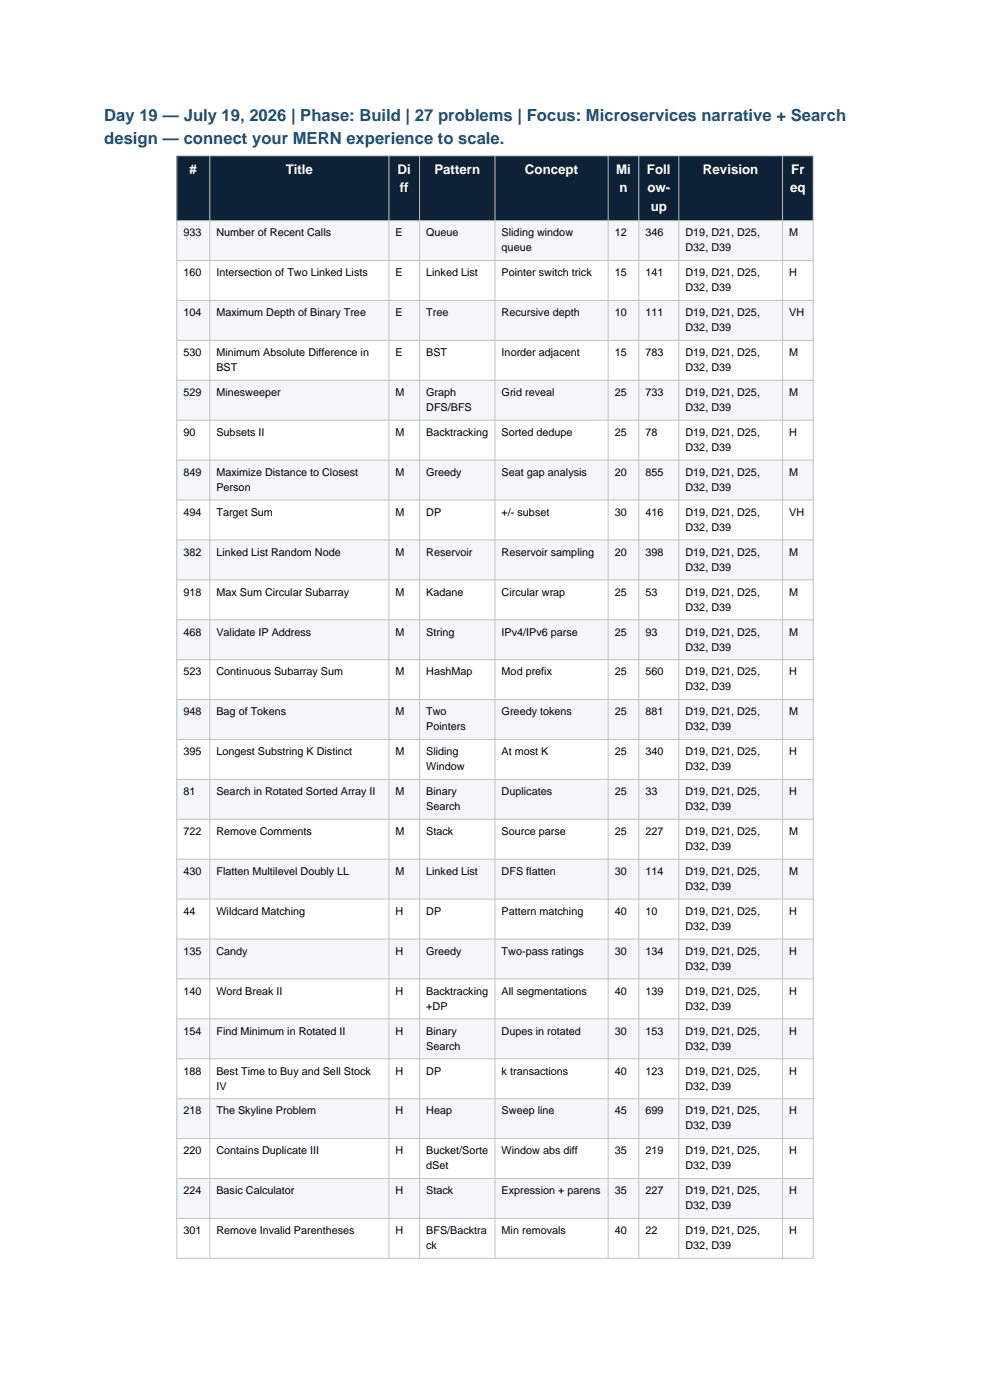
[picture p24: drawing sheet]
<svg xmlns="http://www.w3.org/2000/svg" width="210mm" height="297mm" viewBox="0 0 210 297" stroke-linecap="round" stroke-linejoin="round" font-family="sans-serif">
<defs><g id="words">
<g font-size="3.5" fill="#1a5276">
<text x="22.1" y="25.6">Day 19 — July 19, 2026 | Phase: Build | 27 problems | Focus: Microservices narrative + Search</text>
<text x="22.1" y="30.6">design — connect your MERN experience to scale.</text>
</g>
<g font-size="2.8" fill="#fff">
<text x="40.2" y="36.9">#</text>
<text x="60.6" y="36.9">Title</text>
<text x="84.3" y="36.9">Di</text>
<text x="84.8" y="40.8">ff</text>
<text x="92.1" y="36.9">Pattern</text>
<text x="111.4" y="36.9">Concept</text>
<text x="130.7" y="36.9">Mi</text>
<text x="131.4" y="40.8">n</text>
<text x="137.2" y="36.9">Foll</text>
<text x="137.3" y="40.8">ow-</text>
<text x="149.1" y="36.9">Revision</text>
<text x="167.6" y="40.8">eq</text>
<text x="167.8" y="36.9">Fr</text>
<text x="138" y="44.7">up</text>
</g>
<g font-size="2.3">
<text x="38.9" y="50.2">933</text>
<text x="45.9" y="50.2">Number of Recent Calls</text>
<text x="83.9" y="50.2">E</text>
<text x="90.4" y="50.2">Queue</text>
<text x="106.4" y="50.2">Sliding window</text>
<text x="106.4" y="53.3">queue</text>
<text x="130.4" y="50.2">12</text>
<text x="136.9" y="50.2">346</text>
<text x="145.4" y="50.2">D19, D21, D25,</text>
<text x="145.4" y="53.3">D32, D39</text>
<text x="167.4" y="50.2">M</text>
<text x="38.9" y="58.6">160</text>
<text x="45.9" y="58.6">Intersection of Two Linked Lists</text>
<text x="83.9" y="58.6">E</text>
<text x="90.4" y="58.6">Linked List</text>
<text x="106.4" y="58.6">Pointer switch trick</text>
<text x="130.4" y="58.6">15</text>
<text x="136.9" y="58.6">141</text>
<text x="145.4" y="58.6">D19, D21, D25,</text>
<text x="167.4" y="58.6">H</text>
<text x="145.4" y="61.8">D32, D39</text>
<text x="38.9" y="67.1">104</text>
<text x="45.9" y="67.1">Maximum Depth of Binary Tree</text>
<text x="83.9" y="67.1">E</text>
<text x="90.4" y="67.1">Tree</text>
<text x="106.4" y="67.1">Recursive depth</text>
<text x="130.4" y="67.1">10</text>
<text x="136.9" y="67.1">111</text>
<text x="145.4" y="67.1">D19, D21, D25,</text>
<text x="145.4" y="70.3">D32, D39</text>
<text x="167.4" y="67.1">VH</text>
<text x="38.9" y="75.6">530</text>
<text x="45.9" y="75.6">Minimum Absolute Difference in</text>
<text x="83.9" y="75.6">E</text>
<text x="90.4" y="75.6">BST</text>
<text x="106.4" y="75.6">Inorder adjacent</text>
<text x="130.4" y="75.6">15</text>
<text x="136.9" y="75.6">783</text>
<text x="145.4" y="75.6">D19, D21, D25,</text>
<text x="167.4" y="75.6">M</text>
<text x="45.9" y="78.7">BST</text>
<text x="145.4" y="78.7">D32, D39</text>
<text x="38.9" y="84">529</text>
<text x="45.9" y="84">Minesweeper</text>
<text x="83.9" y="84">M</text>
<text x="90.4" y="84">Graph</text>
<text x="90.4" y="87.2">DFS/BFS</text>
<text x="106.4" y="84">Grid reveal</text>
<text x="130.4" y="84">25</text>
<text x="136.9" y="84">733</text>
<text x="145.4" y="84">D19, D21, D25,</text>
<text x="145.4" y="87.2">D32, D39</text>
<text x="167.4" y="84">M</text>
<text x="38.9" y="92.5">90</text>
<text x="45.9" y="92.5">Subsets II</text>
<text x="83.9" y="92.5">M</text>
<text x="90.4" y="92.5">Backtracking</text>
<text x="106.4" y="92.5">Sorted dedupe</text>
<text x="130.4" y="92.5">25</text>
<text x="136.9" y="92.5">78</text>
<text x="145.4" y="92.5">D19, D21, D25,</text>
<text x="145.4" y="95.7">D32, D39</text>
<text x="167.4" y="92.5">H</text>
<text x="38.9" y="101">849</text>
<text x="45.9" y="101">Maximize Distance to Closest</text>
<text x="83.9" y="101">M</text>
<text x="90.4" y="101">Greedy</text>
<text x="106.4" y="101">Seat gap analysis</text>
<text x="130.4" y="101">20</text>
<text x="136.9" y="101">855</text>
<text x="145.4" y="101">D19, D21, D25,</text>
<text x="167.4" y="101">M</text>
<text x="45.9" y="104.1">Person</text>
<text x="145.4" y="104.1">D32, D39</text>
<text x="38.9" y="109.4">494</text>
<text x="45.9" y="109.4">Target Sum</text>
<text x="83.9" y="109.4">M</text>
<text x="90.4" y="109.4">DP</text>
<text x="106.4" y="109.4">+/- subset</text>
<text x="130.4" y="109.4">30</text>
<text x="136.9" y="109.4">416</text>
<text x="145.4" y="109.4">D19, D21, D25,</text>
<text x="145.4" y="112.6">D32, D39</text>
<text x="167.4" y="109.4">VH</text>
<text x="38.9" y="117.9">382</text>
<text x="45.9" y="117.9">Linked List Random Node</text>
<text x="83.9" y="117.9">M</text>
<text x="90.4" y="117.9">Reservoir</text>
<text x="106.4" y="117.9">Reservoir sampling</text>
<text x="130.4" y="117.9">20</text>
<text x="136.9" y="117.9">398</text>
<text x="145.4" y="117.9">D19, D21, D25,</text>
<text x="167.4" y="117.9">M</text>
<text x="145.4" y="121.1">D32, D39</text>
<text x="38.9" y="126.4">918</text>
<text x="45.9" y="126.4">Max Sum Circular Subarray</text>
<text x="83.9" y="126.4">M</text>
<text x="90.4" y="126.4">Kadane</text>
<text x="106.4" y="126.4">Circular wrap</text>
<text x="130.4" y="126.4">25</text>
<text x="136.9" y="126.4">53</text>
<text x="145.4" y="126.4">D19, D21, D25,</text>
<text x="145.4" y="129.5">D32, D39</text>
<text x="167.4" y="126.4">M</text>
<text x="38.9" y="134.8">468</text>
<text x="45.9" y="134.8">Validate IP Address</text>
<text x="83.9" y="134.8">M</text>
<text x="90.4" y="134.8">String</text>
<text x="106.4" y="134.8">IPv4/IPv6 parse</text>
<text x="130.4" y="134.8">25</text>
<text x="136.9" y="134.8">93</text>
<text x="145.4" y="134.8">D19, D21, D25,</text>
<text x="167.4" y="134.8">M</text>
<text x="38.9" y="143.3">523</text>
<text x="45.9" y="143.3">Continuous Subarray Sum</text>
<text x="83.9" y="143.3">M</text>
<text x="90.4" y="143.3">HashMap</text>
<text x="106.4" y="143.3">Mod prefix</text>
<text x="130.4" y="143.3">25</text>
<text x="136.9" y="143.3">560</text>
<text x="145.4" y="138">D32, D39</text>
<text x="145.4" y="143.3">D19, D21, D25,</text>
<text x="167.4" y="143.3">H</text>
<text x="145.4" y="146.5">D32, D39</text>
<text x="38.9" y="151.8">948</text>
<text x="45.9" y="151.8">Bag of Tokens</text>
<text x="83.9" y="151.8">M</text>
<text x="90.4" y="151.8">Two</text>
<text x="90.4" y="154.9">Pointers</text>
<text x="106.4" y="151.8">Greedy tokens</text>
<text x="130.4" y="151.8">25</text>
<text x="136.9" y="151.8">881</text>
<text x="145.4" y="151.8">D19, D21, D25,</text>
<text x="145.4" y="154.9">D32, D39</text>
<text x="167.4" y="151.8">M</text>
<text x="38.9" y="160.2">395</text>
<text x="45.9" y="160.2">Longest Substring K Distinct</text>
<text x="83.9" y="160.2">M</text>
<text x="90.4" y="160.2">Sliding</text>
<text x="106.4" y="160.2">At most K</text>
<text x="130.4" y="160.2">25</text>
<text x="136.9" y="160.2">340</text>
<text x="145.4" y="160.2">D19, D21, D25,</text>
<text x="167.4" y="160.2">H</text>
<text x="90.4" y="163.4">Window</text>
<text x="145.4" y="163.4">D32, D39</text>
<text x="38.9" y="168.7">81</text>
<text x="45.9" y="168.7">Search in Rotated Sorted Array II</text>
<text x="83.9" y="168.7">M</text>
<text x="90.4" y="168.7">Binary</text>
<text x="90.4" y="171.9">Search</text>
<text x="106.4" y="168.7">Duplicates</text>
<text x="130.4" y="168.7">25</text>
<text x="136.9" y="168.7">33</text>
<text x="145.4" y="168.7">D19, D21, D25,</text>
<text x="145.4" y="171.9">D32, D39</text>
<text x="167.4" y="168.7">H</text>
<text x="38.9" y="177.2">722</text>
<text x="45.9" y="177.2">Remove Comments</text>
<text x="83.9" y="177.2">M</text>
<text x="90.4" y="177.2">Stack</text>
<text x="106.4" y="177.2">Source parse</text>
<text x="130.4" y="177.2">25</text>
<text x="136.9" y="177.2">227</text>
<text x="145.4" y="177.2">D19, D21, D25,</text>
<text x="167.4" y="177.2">M</text>
<text x="38.9" y="185.6">430</text>
<text x="45.9" y="185.6">Flatten Multilevel Doubly LL</text>
<text x="83.9" y="185.6">M</text>
<text x="90.4" y="185.6">Linked List</text>
<text x="106.4" y="185.6">DFS flatten</text>
<text x="130.4" y="185.6">30</text>
<text x="136.9" y="185.6">114</text>
<text x="145.4" y="180.3">D32, D39</text>
<text x="145.4" y="185.6">D19, D21, D25,</text>
<text x="167.4" y="185.6">M</text>
<text x="145.4" y="188.8">D32, D39</text>
<text x="38.9" y="194.1">44</text>
<text x="45.9" y="194.1">Wildcard Matching</text>
<text x="83.9" y="194.1">H</text>
<text x="90.4" y="194.1">DP</text>
<text x="106.4" y="194.1">Pattern matching</text>
<text x="130.4" y="194.1">40</text>
<text x="136.9" y="194.1">10</text>
<text x="145.4" y="194.1">D19, D21, D25,</text>
<text x="145.4" y="197.3">D32, D39</text>
<text x="167.4" y="194.1">H</text>
<text x="38.9" y="202.6">135</text>
<text x="45.9" y="202.6">Candy</text>
<text x="83.9" y="202.6">H</text>
<text x="90.4" y="202.6">Greedy</text>
<text x="106.4" y="202.6">Two-pass ratings</text>
<text x="130.4" y="202.6">30</text>
<text x="136.9" y="202.6">134</text>
<text x="145.4" y="202.6">D19, D21, D25,</text>
<text x="167.4" y="202.6">H</text>
<text x="145.4" y="205.7">D32, D39</text>
<text x="38.9" y="211">140</text>
<text x="45.9" y="211">Word Break II</text>
<text x="83.9" y="211">H</text>
<text x="90.4" y="211">Backtracking</text>
<text x="90.4" y="214.2">+DP</text>
<text x="106.4" y="211">All segmentations</text>
<text x="130.4" y="211">40</text>
<text x="136.9" y="211">139</text>
<text x="145.4" y="211">D19, D21, D25,</text>
<text x="145.4" y="214.2">D32, D39</text>
<text x="167.4" y="211">H</text>
<text x="38.9" y="219.5">154</text>
<text x="45.9" y="219.5">Find Minimum in Rotated II</text>
<text x="83.9" y="219.5">H</text>
<text x="90.4" y="219.5">Binary</text>
<text x="106.4" y="219.5">Dupes in rotated</text>
<text x="130.4" y="219.5">30</text>
<text x="136.9" y="219.5">153</text>
<text x="145.4" y="219.5">D19, D21, D25,</text>
<text x="167.4" y="219.5">H</text>
<text x="38.9" y="228">188</text>
<text x="45.9" y="228">Best Time to Buy and Sell Stock</text>
<text x="83.9" y="228">H</text>
<text x="90.4" y="222.7">Search</text>
<text x="90.4" y="228">DP</text>
<text x="106.4" y="228">k transactions</text>
<text x="130.4" y="228">40</text>
<text x="136.9" y="228">123</text>
<text x="145.4" y="222.7">D32, D39</text>
<text x="145.4" y="228">D19, D21, D25,</text>
<text x="167.4" y="228">H</text>
<text x="45.9" y="231.1">IV</text>
<text x="145.4" y="231.1">D32, D39</text>
<text x="38.9" y="236.4">218</text>
<text x="45.9" y="236.4">The Skyline Problem</text>
<text x="83.9" y="236.4">H</text>
<text x="90.4" y="236.4">Heap</text>
<text x="106.4" y="236.4">Sweep line</text>
<text x="130.4" y="236.4">45</text>
<text x="136.9" y="236.4">699</text>
<text x="145.4" y="236.4">D19, D21, D25,</text>
<text x="145.4" y="239.6">D32, D39</text>
<text x="167.4" y="236.4">H</text>
<text x="38.9" y="244.9">220</text>
<text x="45.9" y="244.9">Contains Duplicate III</text>
<text x="83.9" y="244.9">H</text>
<text x="90.4" y="244.9">Bucket/Sorte</text>
<text x="106.4" y="244.9">Window abs diff</text>
<text x="130.4" y="244.9">35</text>
<text x="136.9" y="244.9">219</text>
<text x="145.4" y="244.9">D19, D21, D25,</text>
<text x="167.4" y="244.9">H</text>
<text x="90.4" y="248.1">dSet</text>
<text x="145.4" y="248.1">D32, D39</text>
<text x="38.9" y="253.4">224</text>
<text x="45.9" y="253.4">Basic Calculator</text>
<text x="83.9" y="253.4">H</text>
<text x="90.4" y="253.4">Stack</text>
<text x="106.4" y="253.4">Expression + parens</text>
<text x="130.4" y="253.4">35</text>
<text x="136.9" y="253.4">227</text>
<text x="145.4" y="253.4">D19, D21, D25,</text>
<text x="145.4" y="256.5">D32, D39</text>
<text x="167.4" y="253.4">H</text>
<text x="38.9" y="261.8">301</text>
<text x="45.9" y="261.8">Remove Invalid Parentheses</text>
<text x="83.9" y="261.8">H</text>
<text x="90.4" y="261.8">BFS/Backtra</text>
<text x="106.4" y="261.8">Min removals</text>
<text x="130.4" y="261.8">40</text>
<text x="136.9" y="261.8">22</text>
<text x="145.4" y="261.8">D19, D21, D25,</text>
<text x="167.4" y="261.8">H</text>
<text x="90.4" y="265">ck</text>
<text x="145.4" y="265">D32, D39</text>
</g>
</g></defs>
<path d="M37.5 33.1h135v13.7h-135z" fill-rule="evenodd" fill="#0d2137"/>
<path d="M37.5 46.8h135v8.5h-135z" fill-rule="evenodd" fill="#f4f6f7"/>
<path d="M37.5 55.3h135v8.4h-135z" fill-rule="evenodd" fill="#fff"/>
<path d="M37.5 63.7h135v8.5h-135z" fill-rule="evenodd" fill="#f4f6f7"/>
<path d="M37.5 72.2h135v8.5h-135z" fill-rule="evenodd" fill="#fff"/>
<path d="M37.5 80.7h135v8.4h-135z" fill-rule="evenodd" fill="#f4f6f7"/>
<path d="M37.5 89.1h135v8.5h-135z" fill-rule="evenodd" fill="#fff"/>
<path d="M37.5 97.6h135v8.5h-135z" fill-rule="evenodd" fill="#f4f6f7"/>
<path d="M37.5 106.1h135v8.4h-135z" fill-rule="evenodd" fill="#fff"/>
<path d="M37.5 114.5h135v8.5h-135z" fill-rule="evenodd" fill="#f4f6f7"/>
<path d="M37.5 123h135v8.5h-135z" fill-rule="evenodd" fill="#fff"/>
<path d="M37.5 131.5h135v8.4h-135z" fill-rule="evenodd" fill="#f4f6f7"/>
<path d="M37.5 139.9h135v8.5h-135z" fill-rule="evenodd" fill="#fff"/>
<path d="M37.5 148.4h135v8.5h-135z" fill-rule="evenodd" fill="#f4f6f7"/>
<path d="M37.5 156.9h135v8.4h-135z" fill-rule="evenodd" fill="#fff"/>
<path d="M37.5 165.3h135v8.5h-135z" fill-rule="evenodd" fill="#f4f6f7"/>
<path d="M37.5 173.8h135v8.5h-135z" fill-rule="evenodd" fill="#fff"/>
<path d="M37.5 182.3h135v8.4h-135z" fill-rule="evenodd" fill="#f4f6f7"/>
<path d="M37.5 190.7h135v8.5h-135z" fill-rule="evenodd" fill="#fff"/>
<path d="M37.5 199.2h135v8.5h-135z" fill-rule="evenodd" fill="#f4f6f7"/>
<path d="M37.5 207.7h135v8.4h-135z" fill-rule="evenodd" fill="#fff"/>
<path d="M37.5 216.1h135v8.5h-135z" fill-rule="evenodd" fill="#f4f6f7"/>
<path d="M37.5 224.6h135v8.5h-135z" fill-rule="evenodd" fill="#fff"/>
<path d="M37.5 233.1h135v8.4h-135z" fill-rule="evenodd" fill="#f4f6f7"/>
<path d="M37.5 241.5h135v8.5h-135z" fill-rule="evenodd" fill="#fff"/>
<path d="M37.5 250h135v8.5h-135z" fill-rule="evenodd" fill="#f4f6f7"/>
<path d="M37.5 258.5h135v8.4h-135z" fill-rule="evenodd" fill="#fff"/>
<g fill="none" stroke="#bdc3c7" stroke-width=".21">
<path d="M37.5 33.1h135v233.8h-135zM44.5 33.1v233.8M82.5 33.1v233.8M89 33.1v233.8M105 33.1v233.8M129 33.1v233.8M135.5 33.1v233.8M144 33.1v233.8M166 33.1v233.8M37.5 46.8h135M37.5 55.3h135M37.5 63.7h135"/>
<path d="M37.5 72.2h135M37.5 80.7h135M37.5 89.1h135M37.5 97.6h135M37.5 106.1h135M37.5 114.5h135M37.5 123h135M37.5 131.5h135M37.5 139.9h135M37.5 148.4h135M37.5 156.9h135M37.5 165.3h135"/>
<path d="M37.5 173.8h135M37.5 182.3h135M37.5 190.7h135M37.5 199.2h135M37.5 207.7h135M37.5 216.1h135M37.5 224.6h135M37.5 233.1h135M37.5 241.5h135M37.5 250h135M37.5 258.5h135"/>
</g>
<use href="#words"/>
</svg>
